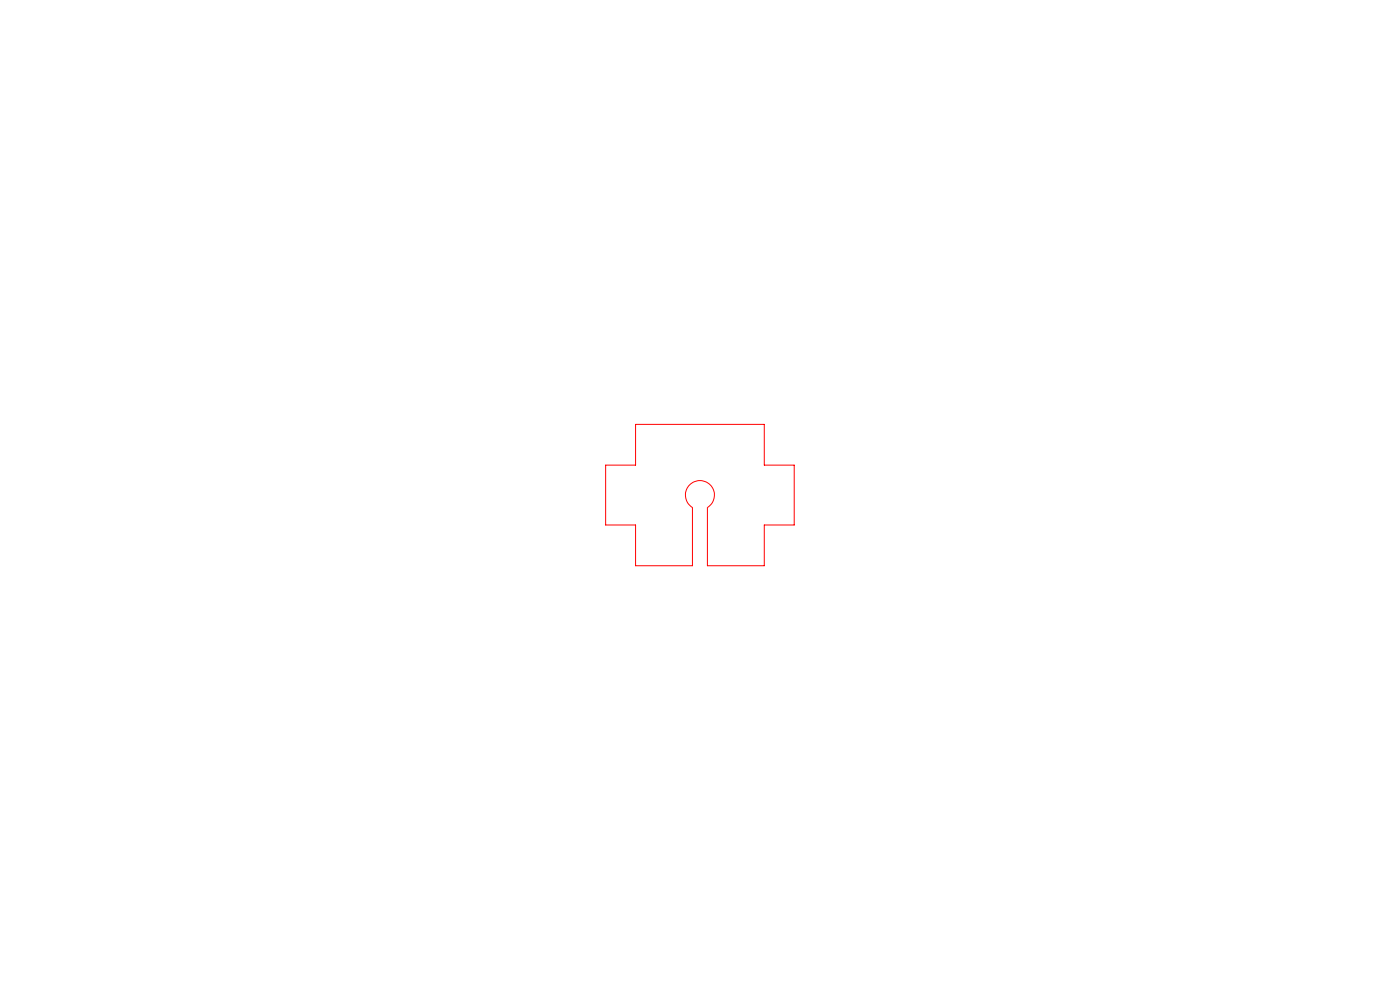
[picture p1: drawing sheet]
<svg xmlns="http://www.w3.org/2000/svg" width="297mm" height="210mm" viewBox="0 0 297 210" stroke-linecap="round" stroke-linejoin="round" font-family="sans-serif">
<!-- layer: Layer 1 -->
<path d="M134.8 90h27.3v8.7h6.4v12.7h-6.4v8.6h-12v-12.3a3.1 3.1 0 0 0 .7-4.7 3.1 3.1 0 0 0-4.7 0 3.1 3.1 0 0 0 .8 4.7v12.3h-12.1v-8.6h-6.3v-12.7h6.3z" fill="none" stroke="#f00" stroke-width=".21"/>
</svg>
